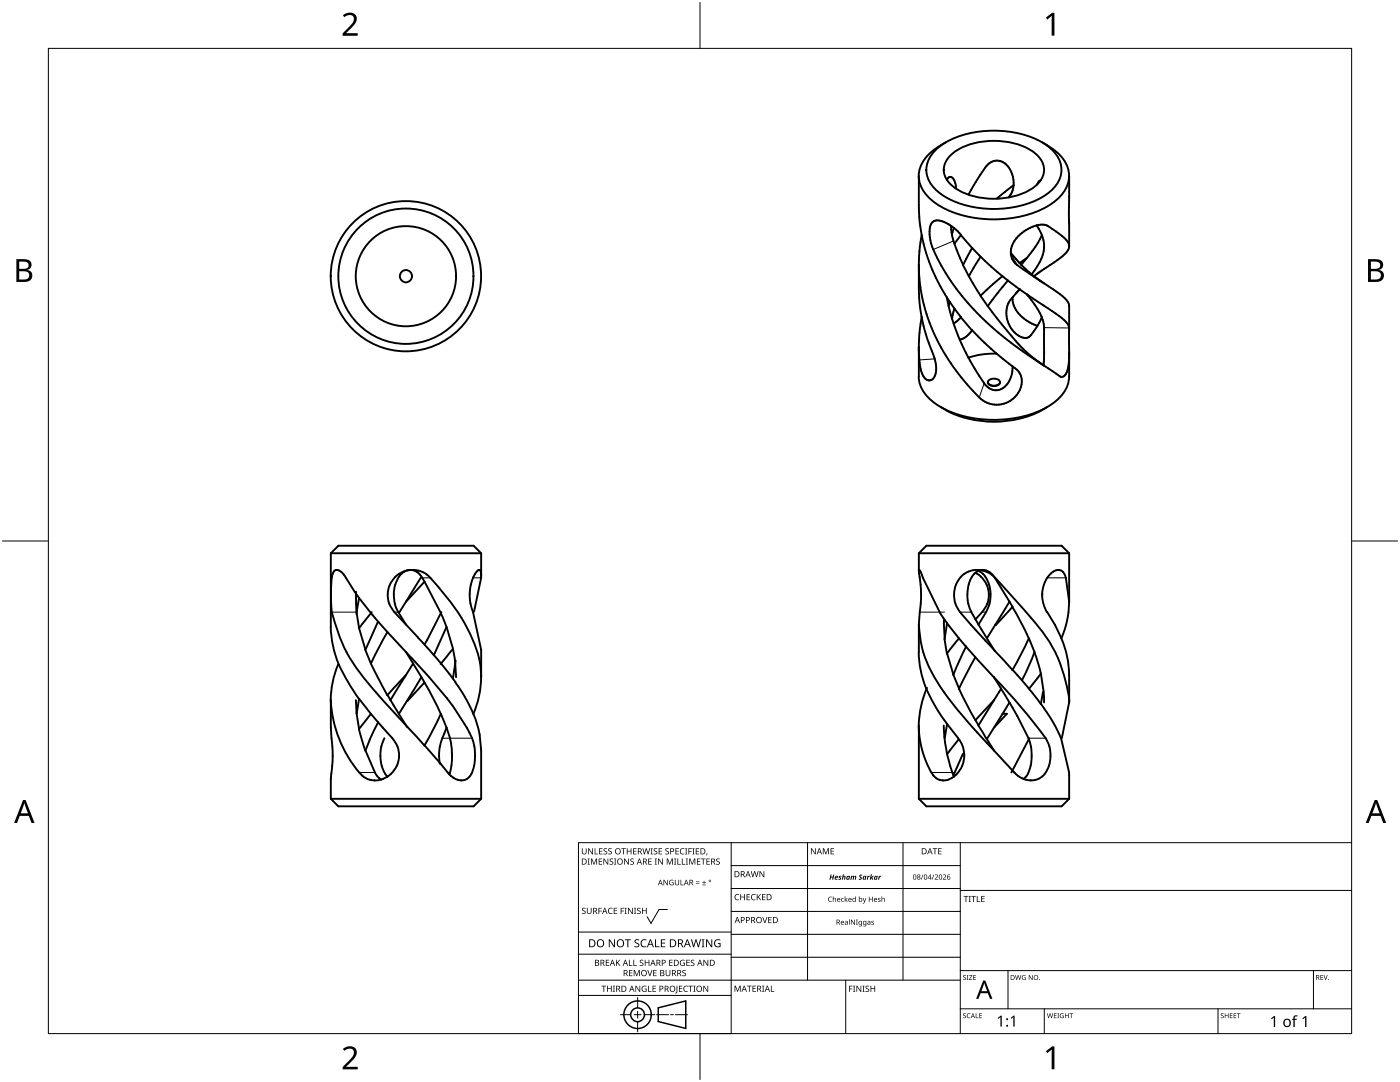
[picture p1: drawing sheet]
<svg xmlns="http://www.w3.org/2000/svg" width="279mm" height="216mm" viewBox="0 0 279 216" stroke-linecap="round" stroke-linejoin="round" font-family="sans-serif">
<g fill="none" stroke="#000" stroke-width=".38">
<path d="M183.4 35.1v7.4l.5 4.4M186.5 30.2a15.6 15.6 0 0 1 10.1-4.1 18.2 18.2 0 0 1 13.2 3.6 5.3 5.3 0 0 1-.4 8.6 19.6 19.6 0 0 1-15.9 2.9 13 13 0 0 1-7.7-4.5 4.9 4.9 0 0 1 .7-6.5zM188.8 28.4a10.8 10.8 0 0 0-4.9 4.4 5.6 5.6 0 0 0 1.8 6.9 20.2 20.2 0 0 0 14.4 4 18.5 18.5 0 0 0 10.9-4 5.8 5.8 0 0 0-.3-9.6l-1.7-1.1M189 35.8a.74 .74 0 0 1 .8-.5 .74 .74 0 0 1 .6 .7l.4 1.6M189.7 31a13.8 13.8 0 0 1 11.3-2.7 9.1 9.1 0 0 1 7 4.1 3.9 3.9 0 0 1-1.7 5 15 15 0 0 1-15.9 0 3.9 3.9 0 0 1-.7-6.4zM201.7 38.8l-.4 .6M201.7 38.8h.1M202.3 37l-.2 1-.4 .8M202.3 37a4.6 4.6 0 0 0-2.9-4.9 2.91 2.91 0 0 0-3 1.7l-3.1 5M202.3 37h.1M202.3 37l-3.4 2.6M207.6 36l-.3 .2-.4 .7"/>
<path d="M207.9 28.4l1.1 .6M213.4 35.1v14M183.4 52.9l.1 3 .5 3.2 .7 2.9 1.1 3.1 1.3 3 1.6 2.8 2.1 3 2.2 2.8a13.9 13.9 0 0 0 3.6 3.5 4.9 4.9 0 0 0 5.1-.3 4.9 4.9 0 0 0 2.1-4.7l-.6-1.2-1.1-.9M183.4 52.9v6.3l.5 4.1M183.9 46.9l-.4 2.8-.1 3.2M183.9 46.9h.1M183.9 46.9l.8 3.2 1.2 3.4 1.8 3.6 1.8 3.1M188.9 59.4l1.1 4.2M189.8 45.1l.2 1.7M189.8 45.1l-.2-.1a3.5 3.5 0 0 0-3.3-.8 3.8 3.8 0 0 0-.7 3.5 28.9 28.9 0 0 0 4.8 9.3l3.3 4.1 4 3.9 4.3 3.6 5.4 3.7M189.8 45.1l.6 .4M190 46.8l.8 2.7 1.4 3.4 1.8-3.4"/>
<path d="M190.4 45.5l-.4 1.3M190.4 45.5h.1M190.4 45.5l1.4 1.4M191.8 46.9l4.3 4.7 5 4.4M191.8 46.9l-1.3 1.7M192.2 52.9l1.1 2.2M193.4 55.1l3.7 6M195.7 51.2l-2.3 3.9M200.1 55.1l-4.4 3.9M201.1 56l-4 5.1M201.1 56l2.4 1.7M201.7 59.8l-.4 .6"/>
<path d="M201.7 50.7a3.8 3.8 0 0 0 2.2 2.8l4.4 3M201.7 50.5l1.8 2M202.1 59.3a6 6 0 0 0 3.6 5.1l1.3 .6M203.5 57.7l-1.8 2.1M203.5 57.7h.1M203.5 52.5l.3 .3M203.5 57.7l-.7 .8M203.5 57.7l1.4 1M203.8 52.8l2.1 1.9M204.9 51.5l-1.4 1M204.9 58.7l5.5 3.7a6 6 0 0 1 3 3v.2M204.9 51.5l-1.1 1.3"/>
<path d="M204.9 58.7l.4 .5a17.2 17.2 0 0 1 2.6 4.1M205.9 54.7l2.4 1.8M206.4 55.1h.1M206.9 45l-1.3 .4-1.2 .8a5.2 5.2 0 0 0-2.7 4.5M206.9 45a3.1 3.1 0 0 1 3.3 .8 6.9 6.9 0 0 1 3.1 3.1l.1 .2M206.9 45l1 1.9M207.9 46.9a19.7 19.7 0 0 1-3 4.6M207.9 46.9a6.4 6.4 0 0 1-1.1 6.5l-.9 1.3M208.3 56.5l2.1 1.4a6.3 6.3 0 0 1 3 3v.2M213.4 49.1a4.8 4.8 0 0 1-2.6 2.9l-4.4 3.1M183.3 69.3l.2 2.5M183.3 75.1a6.9 6.9 0 0 0 3.4 5.4 22.2 22.2 0 0 0 16.7 2.8 13.9 13.9 0 0 0 9.1-5.3l.8-1.9 .1-1"/>
<path d="M183.4 69.3v5.8M183.9 63.3l-.4 3.1-.1 2.9M183.9 63.3l1 3.8 1.6 4.3a4.6 4.6 0 0 1-.4 4.2 1.21 1.21 0 0 1-1.9-.7l-.5-1.2-.2-1.9M189.5 60.3l-.2 .8M189.5 60.2v.1M189.5 60.2l.1 .1M189.6 60.3l.9 1.3M190 63.6l.3 1M190.3 64.6l1.2 3.2M190.5 61.6l1.3 1.7M190.5 61.6l-.5 2M191.5 67.8l2.6 5.1a15.2 15.2 0 0 0 3.4 4.6 2.9 2.9 0 0 0 4.1-1.9l.4-1.2 .1-1.3"/>
<path d="M191.8 63.3l2.2 2.6M191.8 63.3l-1.5 1.3M191.8 63.3h.1M194 65.9a4.1 4.1 0 0 1-2.5 1.9M194 65.9l3.7 3.6 4.4 3.6M197.1 61.1l2.6 3.3 3.6 4.3 1.9 1.9 2.2 1.7M197.2 76.2v.1M197.2 76a1.68 1.68 0 0 1 2.3 0l.1 .3a1.41 1.41 0 0 1-2.5 0zM198.9 70.6h-.2a16.3 16.3 0 0 0-5.4 .8M199.6 76.2a1.35 1.35 0 0 1-1.2 .9 1.35 1.35 0 0 1-1.3-.8M201.3 60.3a5.2 5.2 0 0 0 3.2 7.1 1.72 1.72 0 0 0 1.7-1.1l.8-1.3M207.4 72.3l.9 .6"/>
<path d="M207.9 63.3l.3 1.1 .2 1.2M207.9 63.3l-.9 1.7M208.4 65.6v5.6l-.2 1.7M208.4 65.6h.1M213.4 61.1h.1M213.4 65.6v4.8M213.4 70.4l-.1 1.4a4 4 0 0 1-1.1 3.4l-.7-.1-3.2-2.2M213.4 65.6h.1M213.4 61.1v4.5M213.4 70.4v4.7M187.8 81.2l1 .6M188.8 81.9a21.1 21.1 0 0 0 19.1 0"/>
<path d="M209 81.2l-1.1 .6M66 110.4v14.7a22.2 22.2 0 0 0 4.2 12.2l1.4 2.1M66 110.4h30M71.1 118.1l.1 4 .5 3.3M71.7 119.3l-3.1-4.6a1.44 1.44 0 0 0-1.8-.8l-.2 .1a13.7 13.7 0 0 0-.5 5.7 14 14 0 0 0 1.2 6 35.6 35.6 0 0 0 8.4 13.2l5.6 6.2M71.7 119.3l3.8 4.8 5.5 6M71.7 119.3l-.5 3.2M84 115.3l-3 4.7M84.7 116.1l-3.7 3.9M96 110.4l-1.5-1.5h-27l-1.5 1.5M96 110.4v4.7M183.4 110.4h30"/>
<path d="M183.4 110.4v3.5v-.1M183.4 114l.1 1.1a22.1 22.1 0 0 1 .1 7l-.2 2.5M183.4 113.7h.1M183.4 113.7l4.3 8.7 .4 .7a63.5 63.5 0 0 0 6.6 8M195.2 113.9l-.6 .4M208 118.9l.3 1.7 .7 1.6M208 118.8a5 5 0 0 1 3-5 1.54 1.54 0 0 1 1.7 1.5l.7 4.8M213.4 110.4v9.7M213.4 110.4l-1.5-1.5h-27l-1.5 1.5M66 139.7a24.5 24.5 0 0 0 5.7 14.5M66 139.7l.2 7.6a28.4 28.4 0 0 1-.2 8.1M67.5 132.6a19 19 0 0 0-1.5 7.1"/>
<path d="M71 139.7a27.9 27.9 0 0 0 1.5 8.9l.4 1.2M71.7 139.4l-.5 3M71.7 139.4l2.3 3.1M72.9 129.7l1.1 2.7 3.3 6.3 2.3-2.5M74.2 122.1l-2.5 3.3M75.4 124.1l-2.5 5.5-1.2-4.2M77.3 126.2l-3.3 6.2M77.3 138.7l4 6.4M81 130.1l4.7 5 3.5 4.2M81 130.1h.1M81 134.7l-3.1 5M81 130.1l3.7 6.1"/>
<path d="M81 120l-1.4 2.3M81.2 139.8l-1.6 2.7M81.3 139.9l3.4-3.7 1.7 3.1 1.6 3.2-3.3 6.3-3.4-3.7M82.4 132.4l-1.4 2.3-1.4 1.5M83.4 127.2l3.2 3.5M84.1 135.2l-2.8 4.7M88 122.4l1.1 2.7M88 122.4l-3.7-7.1a2.61 2.61 0 0 0-2.5-1.6 2.61 2.61 0 0 0-2.4 1.7 7 7 0 0 0 .1 6.7l1.5 2.6M88.1 122.1l-3.4 6.5M89.1 125.1l-2.5 5.6 4.3 5.4M89.1 125.1l1.5 5.2 .4 4.8M89.2 139.3h.1"/>
<path d="M89.2 139.3l1.2 1.6 2.7 4.3a10.2 10.2 0 0 1 1.3 8.4 2.54 2.54 0 0 1-2 2.1 2.54 2.54 0 0 1-2.6-1l-5.1-6M90.2 129.7l-2.3 2.8M90.9 136.2a26.4 26.4 0 0 1 4.8 10.4M90.9 131.8l-.5 3.6M94.6 122l1.4-6.7v-.6a.8 .8 0 0 0-.3-1 4.4 4.4 0 0 0-1.8 3.3l-.1 1.2a8.9 8.9 0 0 0 .6 3.9l1.6 7.6v5.4a21.2 21.2 0 0 0-3.4-10.9 48.3 48.3 0 0 0-7.7-9.7 5 5 0 0 0-6.4 1.1 5 5 0 0 0 .2 6.5l4.7 5.1M96 135.2a18.5 18.5 0 0 1-1.6 7.3M183.4 124.6a23.1 23.1 0 0 0 5 13.5 121 121 0 0 0 10 11.7M183.4 124.6l-.1 5.5a23.2 23.2 0 0 0 5 13.5l.7 .8M185 137.2a18.4 18.4 0 0 0 .9 17M188.4 123.7l.1 3.8M189 124.4l-.5 3.2 .5 2.8 2.4-3M189 130.4a45.1 45.1 0 0 0 4 10.2l1.6 3.1"/>
<path d="M192.8 129l-2.6 5.7M194.6 123.6l1.4-1.5a5 5 0 0 0-1.3-7.8 7 7 0 0 0-.9 7.8l1.5 2.6M195.3 124.7l3.2 5.2M198.4 135.2l-3.8-4.1-3.3 6.4M198.4 135.2l5.3 5.9 5 6.2M198.4 135.1l3.1 5.1M198.6 124.7h.1M198.6 124.7l-1.6 2.7M199.8 137.4l-4.5 7.3-.6-1 3.7-4M201.5 120l-3-4.7a2.66 2.66 0 0 0-3.2-1.4 5.6 5.6 0 0 1 2.3 6.2l-.8 2-1.5 2.6M201.5 120l.6 1.1M201.5 120.1l-2.9 4.6"/>
<path d="M202 121.1l1.6 2.7 1.7 3.6-3.2 6.3-2.6-2.8a128 128 0 0 1-8.3-9.4 5 5 0 0 1-.3-5.2 5 5 0 0 1 4.6-2.6 5 5 0 0 1 3.1 1.6 134.2 134.2 0 0 1 10.7 12.5 28.8 28.8 0 0 1 4.1 12.4M202.1 133.7l3.2 3.6M202.1 121.1l-3.4 3.7M205.3 137.4l2.4 3.1M205.3 127.4l1.2 2.7-1.2 2.8-1.3 2.8M206.4 130.1l1.3 4.4M207.7 134.4l-2.3 2.9M207.7 134.4l.6 3.7M208.1 138.1l-.4 2.4M208.3 138.1l.1 2.1M209 122.1a21.9 21.9 0 0 1 4.4 12.6M213.2 122.2l-.6 3-.8 2.1"/>
<path d="M213.4 134.7v5.5M213.4 120.1l-.2 2.1M66 159.4h30M66 155.4v4M66 155.4h.1M71.7 154.1a3.7 3.7 0 0 0 3.1 1.6M73.8 147.5l-.9 2.3 2.2 4.8a1.6 1.6 0 0 0 1.1 .9l1.1-.5M74 142.5l-2.2 2.8M74 142.5l4.3 4.8a5 5 0 0 1-1 7.7M75.5 144.1l-1.7 3.5M76.1 155.6l-1.3 .1M76.7 147.3a7.3 7.3 0 0 0 .6 7.7"/>
<path d="M77.3 155h.1M88 142.4l1.1 2.8M89.1 145.2l.7 2.1M89.1 145.2a14 14 0 0 0-1.5 4.9l.2 2.3M89.8 147.3l.3 1.5 .1 1.5M90.2 150.3l-.1 2.5-.4 1.7M95.7 146.5l.3 3.3v9.6M96 159.4l-1.5 1.5h-27l-1.5-1.5M183.4 144.7v14.7M183.4 159.4h30M185.9 154.1l.4 .6a2.39 2.39 0 0 0 1.9 1M188.3 144.8l.2 2.3"/>
<path d="M188.5 147.1a28.3 28.3 0 0 0 1.8 7.6M189 144.4l2.2 2.9M189 144.4l-.5 2.9M189.9 155.2l-.8 .4-.9 .1M190.3 154.7l.1 .2M190.4 154.9l-.4 .3M191.2 147.3l.9 1.5 .3 1.6M191.3 147.5l-2.3 3M192.2 150.4l-1.9 4.3M192.4 150.4a5.3 5.3 0 0 1-2 4.5M195.2 144.7l1.6 2.6M196.8 147.3l1.6 2.5"/>
<path d="M200.1 142.4h.8l-2.5 2.8M201.4 140.2l-4.3 7.1M201.5 140.2l1.5 2.7 2.3 4.4a8.9 8.9 0 0 1-.5 7.7l-.5 .4M204.3 155.4h.1M205.4 147.4l-3.6 6.7M207.8 140.5l.6 .9M208.4 141.4a27.8 27.8 0 0 1 3.4 5.9M208.7 147.3a6.2 6.2 0 0 1-1 7.8 4.1 4.1 0 0 1-5.3-1l-4-4.3M211.8 147.3l1.6 6.8v5.3M213.4 159.4l-1.5 1.5h-27l-1.5-1.5M213.4 140.2l-1.5 7.1"/>
<circle cx="81" cy="55.1" r="13.5"/>
<circle cx="81" cy="55.1" r="1.21"/>
<circle cx="81" cy="55.1" r="15"/>
<circle cx="81" cy="55.1" r="10"/>
</g>
<g fill="none" stroke="#000" stroke-width=".2">
<path d="M202 38.2l-.6 1M207.4 36.3l-.2 .1M190.3 48.1l-4 1.7M201.8 50.7l1.2 2.2M186.5 71.6l-3 .2M196.4 76.5l-1 2.8M208.4 65.4h5M84 115.3h1.9M94.4 115.3h1.6M198.5 115.3h.1M209 115.3h3.7M71.2 122.1h-5"/>
<path d="M79.5 122.1h-.8M188.5 122.1h-4.9M193.8 122.1h-2.2M196.8 122.1h-.8M71.7 154.1h3.1M94.2 147.3h-5.9M185.9 154.1h4.6M208.7 147.3h-3.4"/>
</g>
<path d="M9.7 9.7h260v196.5h-260z" fill="none" stroke="#000" stroke-width=".2"/>
<path d="M139.7 .5v9.2M.5 108h9.2M269.7 108h9.2M139.7 206.2v9.2" fill="none" stroke="#000" stroke-width=".2"/>
<g fill="#000">
<path d="M68.4 3.1a1.64 1.64 0 0 1 2.8 .4 2.52 2.52 0 0 1-1.2 2.2l-.9 .9h2.3v.5h-3v-.4l1.2-1.2a1.95 1.95 0 0 0 .9-2.2 1.23 1.23 0 0 0-1.8 .1zM208.7 3.5l1.3-.9h.4v4.5h-.5v-4l-.9 .8zM68.4 209.3a1.64 1.64 0 0 1 2.8 .4 2.52 2.52 0 0 1-1.2 2.2l-.9 1h2.3v.5h-3v-.5l1.2-1.2a1.95 1.95 0 0 0 .9-2.1 1.23 1.23 0 0 0-1.8 .1zM208.7 209.8l1.3-1h.4v4.6h-.5v-4l-.9 .7z"/>
<path d="M3.3 51.7h1.3a1.28 1.28 0 0 1 1.7 1.3 1.04 1.04 0 0 1-.9 .9 1.23 1.23 0 0 1 1 1.5 1.23 1.23 0 0 1-1.5 .9h-1.6zM3.8 54.1v1.7h1a.86 .86 0 0 0 1-.9 .86 .86 0 0 0-1.1-.8zM3.8 52.2v1.4h.9a.78 .78 0 0 0 1-.7 .78 .78 0 0 0-1.1-.7z"/>
<path d="M273 51.7h1.3a1.28 1.28 0 0 1 1.7 1.3 1.04 1.04 0 0 1-.8 .9 1.23 1.23 0 0 1 1 1.5 1.23 1.23 0 0 1-1.6 .9h-1.6zM273.6 54.1v1.7h.9a.86 .86 0 0 0 1.1-.9 .86 .86 0 0 0-1.1-.8zM273.6 52.2v1.4h.8a.78 .78 0 0 0 1-.7 .78 .78 0 0 0-1.1-.7z"/>
<path d="M4.6 159.6h.5l1.8 4.6h-.6l-.6-1.4h-1.8l-.5 1.4h-.6zM4.8 160.2l-.7 2.1h1.5z"/>
<path d="M274.3 159.6h.6l1.7 4.6h-.6l-.5-1.4h-1.8l-.6 1.4h-.5zM274.6 160.2l-.7 2.1h1.4z"/>
</g>
<g fill="none" stroke="#000" stroke-width=".2">
<path d="M145.9 168.1v38.1h-30.5v-38.1h154.3M145.9 172.7h45.7M145.9 177.3h45.7M161.2 168.1v27.5M180.2 168.1v27.5M191.6 168.1v38.1M191.6 177.7h78.1M115.4 198.6h30.5M115.4 195.6h76.2M115.4 190.4h30.5M115.4 186h30.5M127.3 199v2.1"/>
<path d="M133.2 181.5h-1.7l-1.6 2.8-.7-1.4M145.9 181.9h45.7M145.9 186.4h45.7M145.9 191h45.7M168.8 195.6v10.6M191.6 193.7h78.1M201.2 193.7v7.6M262.1 193.7v7.6M123.8 202.5h2.1M126.6 202.5h1.3M127.3 201.8v1.4M127.3 203.8v2.1"/>
<path d="M128.6 202.5h2.1M131 202.5h2.4M133.8 202.5h.6M134.8 202.5h2.4M191.6 201.3h78.1M208.4 201.3v4.9M243.1 201.3v4.9"/>
</g>
<g fill="#000">
<path d="M116.1 169.3h.2v.8a.32 .32 0 0 0 .3 .3 .32 .32 0 0 0 .3-.3v-.8h.2v.8a.47 .47 0 0 1-.5 .4 .47 .47 0 0 1-.5-.5zM117.3 171.3h.4l-.1 .1v1l.1 .1h-.4l.1-.1v-1zM117.4 169.3h.2l.6 1v-1h.1v1.2h-.1l-.7-1v1h-.1zM117.9 171.3h.3l.3 1 .4-1h.3v1.2h-.2v-1l-.4 1h-.1l-.4-1v1h-.2zM118.7 169.3h.1v1h.6v.2h-.7zM119.5 171.3h.7v.1h-.6v.4h.5v.2h-.5v.4h.6v.1h-.7zM119.6 169.3h.6v.1h-.5v.4h.5v.1h-.5v.4h.5v.2h-.6zM120.5 169.4l.4-.1h.3l-.1 .1a.25 .25 0 0 0-.4-.1 .25 .25 0 0 0 0 .4l.4 .3 .1 .2-.3 .3-.5-.1v-.1h.2a.27 .27 0 0 0 .4-.1 .27 .27 0 0 0-.3-.3l-.2-.2zM120.4 171.3h.2l.7 1-.1-1h.2v1.2h-.2l-.6-1v1h-.2zM121.4 169.4l.5-.1h.2v.1a.25 .25 0 0 0-.4-.1 .25 .25 0 0 0 0 .4l.4 .3v.2l-.2 .3-.5-.1v-.1h.1a.27 .27 0 0 0 .5-.1 .27 .27 0 0 0-.4-.3l-.2-.2zM121.7 171.4l.4-.1 .3 .1-.1 .1a.25 .25 0 0 0-.4-.1 .25 .25 0 0 0 0 .4 .42 .42 0 0 1 .5 .5 .42 .42 0 0 1-.7 .2l-.1-.2 .2 .1a.27 .27 0 0 0 .5-.2 .27 .27 0 0 0-.4-.3l-.2-.2zM122.6 171.3h.4l-.1 .1v1l.1 .1h-.4l.1-.1v-1z"/>
<path d="M124 169.3h.9v.1h-.4v1.1h-.1v-1.1h-.4zM124.6 171.3h.1l.7 1v-1h.1v1.2h-.2l-.6-1v1h-.1zM125.1 169.3h.1v.5h.7v-.5h.1v1.2h-.1v-.6h-.7v.6h-.1zM125.8 171.4l.5-.1 .2 .1v.1a.25 .25 0 0 0-.4-.1 .25 .25 0 0 0 0 .4 .42 .42 0 0 1 .4 .5 .42 .42 0 0 1-.7 .2v-.2l.1 .1a.27 .27 0 0 0 .5-.2 .27 .27 0 0 0-.4-.3l-.2-.2zM126.4 169.3h.6v.1h-.5v.4h.5v.1h-.5v.4h.5v.2h-.6zM128.2 169.3h.2l.2 1 .3-1h.2l.2 1 .3-1h.1l-.3 1.2h-.1l-.3-1.1-.3 1.1h-.2zM129.4 171.3h.7v.1h-.6v.4h.5v.2h-.5v.4h.6v.1h-.7zM129.8 169.3h.5l-.2 .1v1l.2 .1h-.5l.2-.1v-1zM130.7 171.3h.4l-.1 .1v1l.1 .1h-.4l.1-.1v-1zM130.5 169.4l.4-.1h.3l-.1 .1a.25 .25 0 0 0-.4-.1 .25 .25 0 0 0 0 .4l.4 .3 .1 .2-.2 .3-.6-.1v-.1h.2a.27 .27 0 0 0 .4-.1 .27 .27 0 0 0-.3-.3l-.2-.2zM131.4 169.3h.7v.1h-.5v.4h.5v.1h-.5v.4h.5v.2h-.7zM131.3 171.3h.2l.7 1v-1h.1v1.2h-.2l-.6-1v1h-.2z"/>
<path d="M132.4 175.6h.2l.6 .9v-.9h.1v1h-.2l-.6-.9v.9h-.1zM132.8 169.4l.4-.1h.3l-.1 .1a.25 .25 0 0 0-.3-.1 .25 .25 0 0 0 0 .4l.4 .3v.2l-.2 .3-.5-.1v-.1h.1a.27 .27 0 0 0 .5-.1 .27 .27 0 0 0-.4-.3l-.2-.2zM133.1 171.3h.2l.4 1 .4-1h.2v1.2h-.2v-1l-.4 1h-.1l-.4-1v1h-.1zM133.7 175.7l.5-.2 .2 .1v.1a.45 .45 0 0 0-.7 .4 .45 .45 0 0 0 .6 .4v-.3h-.2v-.1h.3v.5a.6 .6 0 0 1-.8-.1 .6 .6 0 0 1 .1-.8zM134.5 171.3h.5l-.2 .1v1l.2 .1h-.5l.2-.1v-1zM135.2 171.3h.1v1.1h.6v.1h-.7zM134.8 169.3h.7v.1h-.6v.4h.5v.1h-.5v.4h.6v.2h-.7zM134.7 175.6h.1v.7a.28 .28 0 0 0 .3 .2 .28 .28 0 0 0 .3-.2v-.7h.1v.7a.42 .42 0 0 1-.4 .4 .42 .42 0 0 1-.4-.4zM135.8 175.6h.2v.9h.4v.1h-.6zM136.1 171.3h.1v1.1h.6v.1h-.7zM135.8 169.4l.4-.1h.4l-.1 .1h-.2a.49 .49 0 0 0-.4 .6 .49 .49 0 0 0 .7 .3 .52 .52 0 0 1-.7 .1 .52 .52 0 0 1-.2-.6zM136.7 169.3h.5l-.2 .1v1l.2 .1h-.5l.2-.1v-1z"/>
<path d="M136.9 171.3h.4l-.1 .1v1l.1 .1h-.4l.1-.1v-1zM137.4 169.3h.7v.1h-.6v.4h.5v.2h-.5v.5h-.1zM137.5 171.3h.3l.3 1 .4-1h.3v1.2h-.2v-1l-.4 1h-.1l-.4-1v1h-.2zM138.2 169.3h.4l-.1 .1v1l.1 .1h-.4l.1-.1v-1zM138.9 176.2h.7v.1h-.7zM138.9 175.9h.7v.1h-.7zM138.9 169.3h.6v.1h-.5v.4h.5v.1h-.5v.4h.5v.2h-.6zM139.1 171.3h.7v.1h-.6v.4h.5v.2h-.5v.4h.6v.1h-.7zM140.1 176.5h.8v.1h-.8zM139.9 171.3h.9v.1h-.4v1.1h-.1v-1.1h-.4zM140.5 175.7h.1v.3h.3v.2h-.3v.3h-.1v-.3h-.4v-.2h.4zM141 170.3h.2l-.3 .4z"/>
<path d="M141 171.3h.7v.1h-.6v.4h.5v.2h-.5v.4h.6v.1h-.7zM143 171.4l.4-.1 .2 .1v.1a.25 .25 0 0 0-.4-.1 .25 .25 0 0 0 0 .4 .42 .42 0 0 1 .5 .5 .42 .42 0 0 1-.7 .2l-.1-.2 .2 .1a.27 .27 0 0 0 .4-.2 .27 .27 0 0 0-.3-.3l-.3-.2zM146.8 178.6l.4-.2 .3 .1v.1a.49 .49 0 0 0-.7 .4 .49 .49 0 0 0 .7 .5 .52 .52 0 0 1-.7 0 .52 .52 0 0 1-.2-.6zM147.7 178.4h.2v.5h.6v-.5h.2v1.2h-.2v-.5h-.6v.5h-.2zM149 178.4h.7v.1h-.5v.4h.4v.2h-.4v.4h.5v.1h-.7zM150 178.6l.5-.2 .3 .1-.1 .1a.49 .49 0 0 0-.7 .4 .49 .49 0 0 0 .8 .5 .52 .52 0 0 1-.7 0 .52 .52 0 0 1-.2-.6zM149.8 173.8h.2l.3 1.1 .2-1.1h.2l.3 1.1 .2-1.1h.2l-.3 1.2h-.2l-.3-1-.3 1h-.1zM151 178.4h.2v.6l.5-.6h.2l-.5 .5 .5 .7h-.2l-.4-.6-.1 .6h-.2zM151.6 173.8h.1l.7 1v-1h.1v1.2h-.1l-.7-1v1h-.1zM152.1 178.4h.7v.1h-.6v.4h.5v.2h-.5v.4h.6v.1h-.7zM161.8 169.3h.2l.7 1v-1h.1v1.2h-.2l-.6-1v1h-.2zM164.2 169.3h.2l.4 .9 .4-.9h.2v1.2h-.1v-1.1l-.4 1.1h-.1l-.4-1.1v1.1h-.2z"/>
<path d="M165.4 179.1l.3-.2 .3 .1h-.2a.42 .42 0 0 0-.4 .6 .42 .42 0 0 0 .6 .2 .48 .48 0 0 1-.7-.1 .48 .48 0 0 1 .1-.6zM165.7 174.5h.3l-.1 .4h.3l.1-.4h.2l-.2 1h-.2l.1-.4h-.4l-.1 .4h-.2zM165.8 169.3h.6v.1h-.5v.4h.5v.1h-.5v.4h.5v.2h-.6zM166.2 178.9h.1v.4a.29 .29 0 0 1 .3-.1 .29 .29 0 0 1 .3 .3v.4h-.2v-.4a.21 .21 0 0 0-.2-.2 .21 .21 0 0 0-.2 .3v.3h-.1zM167.5 174.8h.4l-.3 .2a.31 .31 0 0 1 .2 .5 .31 .31 0 0 1-.5 0v-.2h.4l-.3-.2zM167.9 179.3l.4-.1 .1 .1a.28 .28 0 0 0-.4 .3 .28 .28 0 0 0 .4 .2 .36 .36 0 0 1-.5 0 .36 .36 0 0 1 0-.5zM168.2 174.5h.2l-.1 .4a.24 .24 0 0 1 .4-.1 .24 .24 0 0 1 0 .3l-.1 .4h-.2l.1-.6-.3 .6h-.2zM168.6 178.9h.1v.7l.5-.4-.3 .3 .3 .4-.4-.3-.1 .3h-.1zM169.9 174.8h.1v.1l.3-.2a.23 .23 0 0 0 .2 .2 .23 .23 0 0 0 .2-.2l.2 .2-.1 .6h-.2v-.6l-.2 .6h-.3l.1-.6-.3 .6h-.2zM171.6 174.6l.4-.1 .1 .1-.1 .1a.2 .2 0 0 0-.3 .1 .2 .2 0 0 0 .2 .3 .36 .36 0 0 1 0 .4 .36 .36 0 0 1-.5 0v-.2a.21 .21 0 0 0 .4 0 .21 .21 0 0 0-.3-.3zM172.2 179.2h.1l.2 .6 .3-.6h.1l-.4 .9-.2 .2-.1-.1 .3-.2zM173.1 174.8h.2v.1l.3-.1v.2l-.3 .1-.1 .4h-.2z"/>
<path d="M173.4 178.9h.1v.5h.6v-.5h.1v1h-.1v-.4h-.6v.4h-.1zM173.8 174.5h.2l-.1 .6 .3-.3h.2l-.3 .3 .2 .4h-.3l-.1-.3-.1 .3h-.2zM175.2 179.3l.5-.1-.4 .2 .4 .2v.3h-.5v-.1h.1a.18 .18 0 0 0 .3 0 .18 .18 0 0 0 0-.2 .18 .18 0 0 0-.3 0zM175.4 174.8h.2v.1l.3-.1-.1 .2-.2 .1-.2 .4h-.2zM175.9 178.9h.2l-.1 .4a.29 .29 0 0 1 .4-.1 .29 .29 0 0 1 .2 .3v.4h-.1v-.4a.21 .21 0 0 0-.3-.2 .21 .21 0 0 0-.1 .3v.3h-.2zM184.2 174.5h.1l-.4 1h-.1zM186.3 174.5h.2l-.4 1h-.2zM186.1 169.3h.9v.1h-.3v1.1h-.2v-1.1h-.4zM186.5 174.6a.37 .37 0 0 1 .6 0 .37 .37 0 0 1-.2 .6l-.2 .2h.5v.1h-.7l.3-.4a.27 .27 0 0 0 .3-.3 .27 .27 0 0 0-.4-.2zM187.2 169.3h.7v.1h-.5v.4h.5v.1h-.5v.4h.5v.2h-.7zM188.2 174.6a.37 .37 0 0 1 .6 0 .37 .37 0 0 1-.3 .6l-.2 .2h.5v.1h-.6l.2-.4a.27 .27 0 0 0 .3-.3 .27 .27 0 0 0-.4-.2zM192.3 178.8h.9v.1h-.3v1.1h-.2v-1.1h-.4z"/>
<path d="M193.3 178.8h.5l-.2 .1v1l.2 .1h-.5l.2-.1v-1zM193.8 178.8h1v.1h-.4v1.1h-.2v-1.1h-.4zM194.9 178.8h.2v1.1h.5v.1h-.7zM195.8 178.8h.7v.1h-.5v.4h.5v.1h-.5v.5h.5v.1h-.7zM116.2 181.3l.4-.2 .3 .1-.1 .1a.25 .25 0 0 0-.4-.1 .25 .25 0 0 0 0 .4l.4 .2 .1 .3-.3 .3-.5-.1v-.1h.2a.27 .27 0 0 0 .4-.1 .27 .27 0 0 0-.3-.3l-.2-.2zM117.1 181.1h.2v.8a.32 .32 0 0 0 .3 .3 .32 .32 0 0 0 .3-.3v-.8h.2v.8a.47 .47 0 0 1-.5 .5 .47 .47 0 0 1-.5-.5zM119.4 181.1h.7v.2h-.5v.4h.5v.1h-.5v.6h-.2zM120 196.7h1v.1h-.4v1.1h-.2v-1.1h-.4zM120.9 191.5h.7v.1h-.5v.4h.4v.2h-.4v.4h.5v.1h-.7zM121.5 181.3l.4-.2 .4 .1-.1 .1a.49 .49 0 0 0-.7 .5 .49 .49 0 0 0 .7 .4 .52 .52 0 0 1-.6 .1 .52 .52 0 0 1-.3-.6zM121.1 196.7h.2v.5h.6v-.5h.2v1.2h-.2v-.6h-.6v.6h-.2zM121.5 187.4h.2l.9 1.3v-1.3h.1v1.6h-.2l-.8-1.3v1.3h-.2z"/>
<path d="M122.3 196.7h.4l-.1 .1v1l.1 .1h-.4l.2-.1v-1zM122.5 181.1h.7v.2h-.6v.4h.5v.1h-.5v.4h.6v.2h-.7zM122.9 191.5h.2v.6l.5-.6h.2l-.5 .5 .5 .7h-.2l-.4-.6-.1 .6h-.2zM123.9 181.1h.6v.2h-.5v.4h.5v.1h-.5v.6h-.1zM124.7 181.1h.4l-.2 .2v.9l.2 .2h-.4l.1-.2v-.9zM124.7 187.4h1.2v.2h-.5v1.4h-.2v-1.4h-.5zM125.5 191.5h.2v1.1h.5v.1h-.7zM125.5 193.6h.7v.1h-.5v.4h.5v.1h-.5v.4h.5v.2h-.7zM125.3 181.1h.2l.7 1.1-.1-1.1h.2v1.3h-.2l-.6-1v1h-.2zM126.4 191.5h.2v1.1h.5v.1h-.7zM126.5 181.1h.5l-.2 .2v.9l.2 .2h-.5l.2-.2v-.9zM126.5 193.6h.2l.4 1 .4-1h.2v1.2h-.2v-1.1l-.4 1.1h-.1l-.4-1.1v1.1h-.1z"/>
<path d="M126.7 187.6l.3-.2 .6 .1-.2 .1a.33 .33 0 0 0-.6 .2 .33 .33 0 0 0 .4 .4 .47 .47 0 0 1 .4 .6 .47 .47 0 0 1-.7 .2h-.3v-.2h.2a.35 .35 0 0 0 .6-.2 .35 .35 0 0 0-.5-.4l-.3-.2zM126.8 196.7h.2l.6 1v-1h.2v1.2h-.2l-.7-1 .1 1h-.2zM127.2 181.3l.4-.2 .3 .1-.1 .1a.25 .25 0 0 0-.4-.1 .25 .25 0 0 0 0 .4l.4 .2 .1 .3-.3 .3-.5-.1v-.1h.2a.27 .27 0 0 0 .4-.1 .27 .27 0 0 0-.3-.3l-.2-.2zM127.7 191.6l.5-.1 .2 .1v.1a.25 .25 0 0 0-.4-.1 .25 .25 0 0 0 0 .4l.4 .2v.3l-.2 .2h-.5v-.2l.1 .1a.27 .27 0 0 0 .5-.2 .27 .27 0 0 0-.4-.3l-.2-.2zM128 187.6l.6-.2 .4 .1v.2a.64 .64 0 0 0-1 .5 .64 .64 0 0 0 1 .6v.2a.83 .83 0 0 1-1.1-.3 .83 .83 0 0 1 .1-1.1zM128.2 196.8l.6-.1 .2 .1v.1a.5 .5 0 0 0-.8 .4 .5 .5 0 0 0 .7 .5v-.4h-.3v-.1h.4v.6a.66 .66 0 0 1-.8-.2 .66 .66 0 0 1 0-.9zM128.1 181.1h.2v.6h.6v-.6h.2v1.3h-.2v-.6h-.6v.6h-.2zM129.2 193.6h.1l.4 1 .3-1h.2l-.4 1.2h-.2zM129.3 196.7h.2v1.1h.5v.1h-.7zM128.7 191.5h.1v.5h.6v-.5h.2v1.2h-.2v-.5h-.6v.5h-.1zM130.7 187.4h.2v1.4h.7v.2h-.9zM130.2 196.7h.7v.1h-.5v.4h.5v.1h-.5v.5h.5v.1h-.7z"/>
<path d="M130.4 193.6h.6v.1h-.5v.4h.5v.1h-.5v.4h.5v.2h-.6zM131.9 187.4h.9v.2h-.7v.5h.6v.2h-.6v.5h.7v.2h-.9zM132.8 193.6h.2v.7a.32 .32 0 0 0 .3 .4 .32 .32 0 0 0 .3-.4v-.7h.2v.7a.47 .47 0 0 1-.5 .5 .47 .47 0 0 1-.5-.5zM133.5 191.5h.7v.1h-.5v.4h.5v.2h-.5v.4h.5v.1h-.7zM135 196.7h.2v1.3l-.1 .2h-.3l-.1-.1 .3-.2zM135.5 196.7h.7v.1h-.5v.4h.4v.1h-.4v.5h.5v.1h-.7zM135.8 191.7l.5-.2 .4 .1-.1 .1a.5 .5 0 0 0-.8 .4 .5 .5 0 0 0 .7 .5v-.4h-.2v-.1h.4v.6a.66 .66 0 0 1-.9-.1 .66 .66 0 0 1 0-.9zM136.2 193.7l.4-.2 .3 .1-.1 .1a.25 .25 0 0 0-.4-.1 .25 .25 0 0 0 0 .4 .42 .42 0 0 1 .5 .6 .42 .42 0 0 1-.7 .2l-.1-.2h.2a.27 .27 0 0 0 .5-.1 .27 .27 0 0 0-.4-.3l-.2-.2zM136.5 196.8l.5-.1 .3 .1-.1 .1a.49 .49 0 0 0-.7 .4 .49 .49 0 0 0 .8 .4 .52 .52 0 0 1-.7 .1 .52 .52 0 0 1-.2-.6zM137 191.5h.7v.1h-.6v.4h.5v.2h-.5v.4h.6v.1h-.7zM137.4 196.7h.9v.1h-.4v1.1h-.1v-1.1h-.4zM137.9 191.6l.4-.1 .3 .1-.1 .1a.25 .25 0 0 0-.4-.1 .25 .25 0 0 0 0 .4l.4 .2 .1 .3-.2 .2h-.6v-.2l.2 .1a.27 .27 0 0 0 .5-.2 .27 .27 0 0 0-.4-.3l-.2-.2z"/>
<path d="M138.4 196.7h.4l-.1 .1v1l.1 .1h-.4l.1-.1v-1zM137.9 187.4h.2l.3 1.4 .4-1.4h.2l.4 1.4 .3-1.4h.2l-.4 1.6h-.2l-.4-1.3-.4 1.3h-.2zM140 187.4h.6l-.2 .2v1.3l.2 .1h-.6l.2-.1v-1.3zM140.4 196.7h.1l.7 1v-1h.1v1.2h-.1l-.7-1v1h-.1zM140.4 191.5h.2l.6 1v-1h.1v1.2h-.1l-.7-1v1h-.1zM140.9 187.4h.2l.9 1.3v-1.3h.2v1.6h-.3l-.8-1.3v1.3h-.2zM142.7 187.6l.7-.2 .4 .1-.1 .2a.65 .65 0 0 0-1 .5 .65 .65 0 0 0 .9 .6v-.4h-.3v-.2h.5v.7a.86 .86 0 0 1-1.1-.1 .86 .86 0 0 1 0-1.2zM146.6 196.7h.2l.4 1 .4-1h.2v1.2h-.1v-1.1l-.4 1.1h-.2l-.4-1.1v1.1h-.1zM149.1 196.7h.9v.1h-.4v1.1h-.1v-1.1h-.4zM150.2 196.7h.7v.1h-.6v.4h.5v.1h-.5v.5h.6v.1h-.7zM152.1 183h.2l.3 1 .4-1h.2l-.5 1.2h-.1zM152.1 196.7h.4l-.1 .1v1l.1 .1h-.4l.1-.1v-1z"/>
<path d="M153.8 196.7h.2v1.1h.5v.1h-.7zM153.3 183h.7v.1h-.5v.4h.5v.1h-.5v.5h.5v.1h-.7zM169.4 183.4h.2v1.1h-.2zM169.5 196.7h.6v.1h-.5v.5h.5v.1h-.5v.5h-.1zM169.8 183.5h.2l.5 .8v-.8h.1v1h-.1l-.6-.8v.8h-.1zM170.2 196.7h.5l-.2 .1v1l.2 .1h-.5l.2-.1v-1zM170.8 183.5h.4l-.1 .1v.8l.1 .1h-.4l.1-.1v-.8zM170.9 196.7h.2l.6 1v-1h.2v1.2h-.2l-.6-1v1h-.2zM172.1 196.7h.5l-.2 .1v1l.2 .1h-.5l.2-.1v-1zM172.8 196.8l.4-.1h.2v.2a.25 .25 0 0 0-.4-.1 .25 .25 0 0 0 0 .4l.4 .2 .1 .3-.3 .2h-.5v-.2l.2 .1a.27 .27 0 0 0 .4-.2 .27 .27 0 0 0-.3-.3l-.3-.2zM173.9 183.8h.5l-.4 .1 .4 .3v.2l-.5 .1v-.1h.1a.18 .18 0 0 0 .3 0 .18 .18 0 0 0 0-.2 .18 .18 0 0 0-.3-.1zM173.7 196.7h.2v.5h.6v-.5h.2v1.2h-.2v-.6h-.6v.6h-.2z"/>
<path d="M192.2 194.7l.4-.1h.2l-.1 .1a.24 .24 0 0 0-.3 0 .24 .24 0 0 0-.1 .3 .24 .24 0 0 0 .4 .1l.1 .1-.1 .3h-.4l-.1-.1a.24 .24 0 0 0 .3 .1 .24 .24 0 0 0 .1-.3l-.4-.3zM192.9 194.6h.4l-.1 .1v.7l.1 .1h-.4l.1-.1v-.7zM193.4 194.6h.6l-.5 .8h.6v.1h-.7l.5-.8h-.5zM194.2 194.6h.6v.1h-.4v.3h.4v.1h-.4v.3h.4v.1h-.6zM202.6 194.6h.1l.2 .8 .2-.8h.2l.2 .8 .2-.8h.1l-.2 .9h-.2l-.2-.8-.2 .8h-.2zM204.1 194.7l.3-.1h.3l-.1 .1a.4 .4 0 0 0-.6 .4 .4 .4 0 0 0 .6 .3v-.3l-.2-.1h.3v.5a.53 .53 0 0 1-.7-.1 .53 .53 0 0 1 .1-.7zM205.3 194.6h.2l.5 .8v-.8h.1v.9h-.2l-.5-.8v.8h-.1zM263.5 194.6h.6v.1h-.5v.3h.4v.1h-.4v.3h.5v.1h-.6zM264.1 194.6h.2l.2 .8 .3-.8h.2l-.4 .9h-.1zM192.2 202.3l.4-.1h.2l-.1 .1a.24 .24 0 0 0-.3 0 .24 .24 0 0 0-.1 .3 .24 .24 0 0 0 .4 .1l.1 .2-.1 .2-.4 .1-.1-.2a.24 .24 0 0 0 .3 .1 .24 .24 0 0 0 .1-.3l-.4-.2zM193.1 202.3l.6-.1-.3 .1a.4 .4 0 0 0-.3 .5 .4 .4 0 0 0 .5 .2 .46 .46 0 0 1-.6 0 .46 .46 0 0 1 .1-.7zM194.7 202.2h.1v.8h.5v.2h-.6z"/>
<path d="M195.4 202.2h.6v.1h-.4v.3h.4v.1h-.4v.4h.4v.1h-.6zM199.1 203.1l.6-.4h.2v2.1h-.2v-1.9l-.5 .4zM201.7 203.1l.6-.4h.2v2.1h-.3v-1.9l-.4 .4zM209 202.2h.1l.2 .8 .2-.8h.1l.3 .8 .2-.8h.1l-.3 1h-.1l-.2-.9-.3 .9h-.1zM210.3 202.2h.6v.1h-.4v.3h.3v.1h-.3v.4h.4v.1h-.6zM211 202.2h.4l-.2 .1v.8l.2 .1h-.4l.1-.1v-.8zM211.6 202.3l.7-.1-.1 .1a.4 .4 0 0 0-.6 .4 .4 .4 0 0 0 .6 .3v-.2l-.2-.2h.3v.5a.53 .53 0 0 1-.7-.1 .53 .53 0 0 1 0-.7zM212.5 202.2h.2v.4h.5v-.4h.1v1h-.1v-.5h-.5v.5h-.2zM213.4 202.2h.8v.1h-.3v.9h-.2v-.9h-.3zM243.7 202.3l.3-.1h.2v.1a.24 .24 0 0 0-.3 0 .24 .24 0 0 0-.1 .3 .24 .24 0 0 0 .3 .1l.1 .2-.1 .2-.4 .1-.1-.2a.24 .24 0 0 0 .4 .1 .24 .24 0 0 0 0-.3l-.3-.2zM244.4 202.2h.2v.4h.5v-.4h.1v1h-.1v-.5h-.5v.5h-.2zM245.4 202.2h.6v.1h-.4v.3h.4v.1h-.4v.4h.4v.1h-.6z"/>
<path d="M246.2 202.2h.5v.1h-.4v.3h.4v.1h-.4v.4h.4v.1h-.5zM246.8 202.2h.8v.1h-.3v.9h-.2v-.9h-.3zM253.7 203.2l.6-.5h.2v2.2h-.3v-1.9l-.4 .4zM258.2 202.7l.3-.1h.5l-.1 .3-.4-.1-.1 .2v.3h.4v.2h-.4v1.4h-.3v-1.4h-.3l.3-.2zM259.9 203.2l.6-.5h.2v2.2h-.2v-1.9l-.5 .4z"/>
<path d="M116.1 171.3h.4a.61 .61 0 0 1 .6 .6 .61 .61 0 0 1-.6 .6h-.4zM116.3 171.4v1h.1a.48 .48 0 0 0 .5-.5 .48 .48 0 0 0-.4-.5z"/>
<path d="M122.7 169.9a.61 .61 0 0 1 1.2 0 .61 .61 0 0 1-1.2 0zM123 169.5a.47 .47 0 0 0-.1 .7 .47 .47 0 0 0 .8 0v-.1a.45 .45 0 0 0-.1-.6 .45 .45 0 0 0-.6 0z"/>
<path d="M123.1 171.9a.61 .61 0 0 1 1.2 0 .61 .61 0 0 1-1.2 0zM123.5 171.5l-.2 .4a.45 .45 0 0 0 .7 .4 .45 .45 0 0 0 0-.8l-.2-.1z"/>
<path d="M127.3 169.3h.3a.35 .35 0 0 1 .5 .2 .35 .35 0 0 1-.3 .4l.4 .6h-.2l-.3-.5h-.3v.5h-.1zM127.4 169.4v.4h.2a.23 .23 0 0 0 .3-.2 .23 .23 0 0 0-.3-.2z"/>
<path d="M127.5 171.3h.2l.4 1.2h-.1l-.2-.4h-.4l-.2 .4h-.1zM127.6 171.5l-.2 .5h.4z"/>
<path d="M128.3 171.3h.3a.35 .35 0 0 1 .5 .2 .35 .35 0 0 1-.3 .5l.4 .5h-.2l-.3-.5h-.2v.5h-.2zM128.5 171.4v.5h.1a.23 .23 0 0 0 .3-.2 .23 .23 0 0 0-.3-.3z"/>
<path d="M131.7 175.5h.1l.5 1.1h-.2l-.1-.3h-.4l-.2 .3h-.1zM131.8 175.7l-.2 .5h.4z"/>
<path d="M133.8 169.3h.6l.1 .2-.1 .4-.5 .1v.5h-.1zM133.9 169.4v.5a.29 .29 0 0 0 .5-.3 .29 .29 0 0 0-.5-.2z"/>
<path d="M136.9 175.5h.1l.4 1.1h-.1l-.1-.3h-.5l-.1 .3h-.1zM137 175.7l-.2 .5h.3z"/>
<path d="M137.6 175.6h.3a.31 .31 0 0 1 .4 .2 .31 .31 0 0 1-.2 .4l.3 .4h-.2l-.2-.4h-.3v.4h-.1zM137.7 175.7v.4h.2a.21 .21 0 0 0 .3-.2 .21 .21 0 0 0-.3-.2z"/>
<path d="M139.8 169.3h.4a.54 .54 0 0 1 .6 .6 .56 .56 0 0 1-.7 .6h-.3zM140 169.4v.9h.1a.48 .48 0 0 0 .5-.4 .48 .48 0 0 0-.4-.5z"/>
<path d="M141.4 175.8a.25 .25 0 0 1 .5 0 .25 .25 0 0 1-.5 0zM141.5 175.8a.15 .15 0 0 0 .3 0 .15 .15 0 0 0-.3 0z"/>
<path d="M141.9 171.3h.4a.35 .35 0 0 1 .4 .2 .35 .35 0 0 1-.2 .5l.3 .5h-.2l-.3-.5h-.2v.5h-.2zM142.1 171.4v.5h.2a.23 .23 0 0 0 .2-.2 .23 .23 0 0 0-.2-.3z"/>
<path d="M146.6 173.8h.4a.61 .61 0 0 1 .6 .6 .61 .61 0 0 1-.7 .6h-.3zM146.8 174v.9h.1a.43 .43 0 0 0 .5-.5 .41 .41 0 0 0-.4-.4z"/>
<path d="M147.8 173.8h.4a.35 .35 0 0 1 .4 .3 .35 .35 0 0 1-.2 .4l.3 .5h-.2l-.3-.5h-.2v.5h-.2zM148 174v.4h.2a.23 .23 0 0 0 .3-.2 .23 .23 0 0 0-.3-.2z"/>
<path d="M149.2 173.8h.1l.5 1.2h-.1l-.2-.3h-.5l-.1 .3h-.2zM149.3 174l-.2 .5h.4z"/>
<path d="M153 178.4h.4a.55 .55 0 0 1 .6 .6 .56 .56 0 0 1-.6 .6h-.4zM153.2 178.5v1h.1a.48 .48 0 0 0 .5-.5 .48 .48 0 0 0-.4-.5z"/>
<path d="M163.4 169.2h.2l.5 1.3h-.2l-.2-.4h-.4l-.2 .4h-.1zM163.5 169.4l-.2 .6h.4z"/>
<path d="M166.7 174.8a.3 .3 0 0 1 .4 0 .3 .3 0 0 1 .1 .4 .3 .3 0 0 1-.4 0v.2l.3-.1v.2l-.5-.1zM166.8 175a.12 .12 0 0 0 .2 0 .12 .12 0 0 0-.2 0z"/>
<path d="M167.1 179.3l.3-.1 .2 .1 .1 .3h-.5l.1 .2h.4v.1h-.6zM167.2 179.3v.2h.4l-.1-.2z"/>
<path d="M169 174.9l.7-.1-.2 .7h-.6zM169.2 174.9l-.1 .4h.2a.2 .2 0 0 0 .1-.2 .2 .2 0 0 0-.2-.2z"/>
<path d="M169.4 179.3l.2-.1 .3 .1 .1 .3h-.6l.1 .2h.4v.1h-.5zM169.5 179.3l-.1 .2h.4l-.1-.2z"/>
<path d="M170.2 179.3l.2-.1 .3 .1v-.4h.1v1h-.6zM170.2 179.6a.26 .26 0 0 0 .5 0 .26 .26 0 0 0-.5 0z"/>
<path d="M171.4 178.9h.1v.4a.36 .36 0 0 1 .5 0 .36 .36 0 0 1 0 .5 .36 .36 0 0 1-.5 .1h-.1zM171.5 179.5a.27 .27 0 0 0 .5 0 .27 .27 0 0 0-.5 0z"/>
<path d="M172.3 174.9l.6-.1-.1 .7h-.6zM172.5 174.9l-.1 .4h.2a.2 .2 0 0 0 .1-.2 .2 .2 0 0 0-.2-.2z"/>
<path d="M174.6 174.9l.6-.1-.2 .7-.1-.1a.31 .31 0 0 1-.5 0 .31 .31 0 0 1 .1-.4zM174.7 174.9l-.1 .4h.2a.2 .2 0 0 0 .1-.2 .2 .2 0 0 0-.2-.2z"/>
<path d="M174.5 179.3l.2-.1 .3 .1 .1 .3h-.6l.1 .2h.4v.1h-.5zM174.6 179.3l-.1 .2h.4l-.1-.2z"/>
<path d="M182.3 174.6h.4l.2 .5a.38 .38 0 0 1-.5 .4 .38 .38 0 0 1-.2-.6zM182.4 174.6l-.1 .2a.38 .38 0 0 0 .3 .6 .41 .41 0 0 0 .2-.5 .41 .41 0 0 0-.4-.3z"/>
<path d="M183.1 174.6l.3-.1a.25 .25 0 0 1 .3 .2 .25 .25 0 0 1-.2 .3 .29 .29 0 0 1 .1 .4 .29 .29 0 0 1-.5 0 .29 .29 0 0 1 .1-.4l-.1-.2zM183.1 175.3a.2 .2 0 0 0 .4 0 .2 .2 0 0 0-.4 0zM183.2 174.8a.17 .17 0 0 0 .3 0 .17 .17 0 0 0-.3 0z"/>
<path d="M184 169.3h.3a.61 .61 0 0 1 .6 .6 .61 .61 0 0 1-.6 .6h-.3zM184.1 169.4v.9h.2a.43 .43 0 0 0 .5-.4 .41 .41 0 0 0-.5-.5z"/>
<path d="M184.5 174.6l.1-.1a.51 .51 0 0 1 .4 .5 .51 .51 0 0 1-.4 .5l-.2-.4zM184.6 174.6l-.1 .2a.38 .38 0 0 0 .3 .6 .41 .41 0 0 0 .2-.5 .41 .41 0 0 0-.4-.3z"/>
<path d="M185.6 174.5h.2v.7h.1l-.1 .3h-.2v-.2h-.5zM185.6 174.6l-.3 .6h.3z"/>
<path d="M185.5 169.2h.1l.5 1.3h-.1l-.2-.4h-.5l-.1 .4h-.2zM185.6 169.4l-.2 .6h.4z"/>
<path d="M187.5 174.6l.1-.1a.51 .51 0 0 1 .4 .5 .51 .51 0 0 1-.5 .5l-.1-.4zM187.6 174.6l-.1 .2a.38 .38 0 0 0 .3 .6 .41 .41 0 0 0 .1-.5 .41 .41 0 0 0-.3-.3z"/>
<path d="M189.1 174.6l.5-.1-.4 .2-.1 .3a.33 .33 0 0 1 .5 .1 .33 .33 0 0 1-.2 .5 .33 .33 0 0 1-.4-.4zM189.1 175.2a.25 .25 0 0 0 .5 0 .25 .25 0 0 0-.5 0z"/>
<path d="M118.4 181.1h.3a.35 .35 0 0 1 .4 .3 .35 .35 0 0 1-.2 .4l.3 .6h-.1l-.3-.5h-.3v.5h-.1zM118.5 181.3v.4h.2a.23 .23 0 0 0 .3-.2 .23 .23 0 0 0-.3-.2z"/>
<path d="M118.7 191.5h.4a.31 .31 0 0 1 .4 .2 .31 .31 0 0 1-.2 .4 .33 .33 0 0 1 .3 .4 .33 .33 0 0 1-.4 .2h-.5zM118.9 192.2v.4h.2a.23 .23 0 0 0 .3-.2 .23 .23 0 0 0-.3-.2zM118.9 191.6v.4h.2a.21 .21 0 0 0 .3-.2 .21 .21 0 0 0-.3-.2z"/>
<path d="M117.6 187.4h.5a.71 .71 0 0 1 .7 .8 .73 .73 0 0 1-.8 .8h-.4zM117.8 187.6v1.2h.2a.56 .56 0 0 0 .6-.6 .54 .54 0 0 0-.6-.6z"/>
<path d="M119.8 191.5h.4a.35 .35 0 0 1 .4 .3 .35 .35 0 0 1-.2 .4l.3 .5h-.2l-.3-.5h-.2v.5h-.2zM120 191.6v.5h.2a.23 .23 0 0 0 .3-.2 .23 .23 0 0 0-.3-.3z"/>
<path d="M119.3 187.6a.74 .74 0 0 1 .9-.1 .74 .74 0 0 1 .4 .7 .77 .77 0 0 1-1.1 .8 .77 .77 0 0 1-.3-1.3zM119.5 187.7l-.2 .5a.56 .56 0 0 0 .7 .6 .56 .56 0 0 0 .3-.9 .51 .51 0 0 0-.8-.2z"/>
<path d="M120.6 181.1h.2l.4 1.3h-.1l-.2-.4h-.4l-.2 .4h-.1zM120.7 181.3l-.2 .6h.4z"/>
<path d="M122.2 191.5h.1l.5 1.2h-.2l-.1-.3h-.5l-.2 .3h-.1zM122.2 191.7l-.2 .5h.4z"/>
<path d="M123 196.7h.3a.35 .35 0 0 1 .4 .2 .35 .35 0 0 1-.2 .5l.3 .5h-.1l-.3-.5h-.3v.5h-.1zM123.1 196.8v.5h.2a.23 .23 0 0 0 .3-.3 .23 .23 0 0 0-.3-.2z"/>
<path d="M123.3 187.6a.74 .74 0 0 1 .8-.1 .74 .74 0 0 1 .5 .7 .77 .77 0 0 1-1.1 .8 .77 .77 0 0 1-.3-1.3zM123.5 187.7l-.2 .5a.56 .56 0 0 0 .7 .6 .56 .56 0 0 0 .3-.9 .51 .51 0 0 0-.8-.2z"/>
<path d="M124.5 193.6h.3a.35 .35 0 0 1 .4 .2 .35 .35 0 0 1-.2 .4l.3 .6h-.1l-.3-.5h-.3v.5h-.1zM124.6 193.7v.4h.2a.23 .23 0 0 0 .3-.2 .23 .23 0 0 0-.3-.2z"/>
<path d="M124 196.7h.4a.54 .54 0 0 1 .6 .6 .56 .56 0 0 1-.6 .6h-.4zM124.2 196.8v1h.2a.48 .48 0 0 0 .5-.5 .48 .48 0 0 0-.5-.5z"/>
<path d="M124.7 191.5h.2l.4 1.2h-.1l-.2-.3h-.4l-.2 .3h-.1zM124.8 191.7l-.2 .5h.4z"/>
<path d="M126 196.7h.2l.4 1.2h-.1l-.2-.4h-.4l-.2 .4h-.1zM126.1 196.8l-.2 .6h.4z"/>
<path d="M127.9 194.2a.61 .61 0 0 1 1.2 0 .61 .61 0 0 1-1.2 0zM128.2 193.8l-.1 .4a.45 .45 0 0 0 .7 .4 .45 .45 0 0 0 0-.8l-.2-.1z"/>
<path d="M129.7 187.4h.2l.6 1.6h-.2l-.2-.5h-.6l-.2 .5h-.2zM129.8 187.6l-.2 .7h.5z"/>
<path d="M130.2 191.5h.2l.5 1.2h-.2l-.2-.3h-.4l-.2 .3h-.1zM130.3 191.7l-.2 .5h.4z"/>
<path d="M131 191.5h.4a.35 .35 0 0 1 .4 .3 .35 .35 0 0 1-.2 .4l.3 .5h-.2l-.3-.5h-.2v.5h-.2zM131.2 191.6v.5h.2a.23 .23 0 0 0 .2-.2 .23 .23 0 0 0-.3-.3z"/>
<path d="M131.8 193.6h.3a.31 .31 0 0 1 .4 .1 .31 .31 0 0 1-.2 .4 .33 .33 0 0 1 .3 .4 .33 .33 0 0 1-.4 .3h-.4zM131.9 194.2v.4h.3a.23 .23 0 0 0 .2-.2 .23 .23 0 0 0-.3-.2zM131.9 193.7v.4h.2a.21 .21 0 0 0 .3-.2 .21 .21 0 0 0-.3-.2z"/>
<path d="M131.6 196.7h.5l.3 .3-.1 .3-.5 .1v.5h-.2zM131.8 196.8v.5a.29 .29 0 0 0 .4-.2 .29 .29 0 0 0-.4-.3z"/>
<path d="M132.6 196.7h.4a.35 .35 0 0 1 .4 .2 .35 .35 0 0 1-.2 .5l.3 .5h-.2l-.3-.5h-.2v.5h-.2zM132.8 196.8v.5h.2a.23 .23 0 0 0 .3-.3 .23 .23 0 0 0-.3-.2z"/>
<path d="M132.1 191.5h.5l.2 .3-.1 .4-.5 .1v.4h-.1zM132.2 191.6v.5a.29 .29 0 0 0 .5-.2 .29 .29 0 0 0-.5-.3z"/>
<path d="M134.1 193.6h.3a.35 .35 0 0 1 .5 .2 .35 .35 0 0 1-.3 .4l.4 .6h-.2l-.3-.5h-.2v.5h-.2zM134.3 193.7v.4h.1a.23 .23 0 0 0 .3-.2 .23 .23 0 0 0-.3-.2z"/>
<path d="M133.5 197.3a.65 .65 0 0 1 1.3 0 .65 .65 0 0 1-1.3 0zM133.9 196.9a.47 .47 0 0 0-.1 .7 .47 .47 0 0 0 .7 0l.1-.1a.45 .45 0 0 0-.1-.6 .45 .45 0 0 0-.6 0z"/>
<path d="M133.7 187.4h.5a.71 .71 0 0 1 .8 .8 .73 .73 0 0 1-.9 .8h-.4zM133.9 187.6v1.2h.2a.56 .56 0 0 0 .6-.6 .54 .54 0 0 0-.6-.6z"/>
<path d="M135.2 193.6h.3a.35 .35 0 0 1 .4 .2 .35 .35 0 0 1-.2 .4l.3 .6h-.1l-.3-.5h-.3v.5h-.1zM135.3 193.7v.4h.2a.23 .23 0 0 0 .3-.2 .23 .23 0 0 0-.3-.2z"/>
<path d="M134.5 191.5h.4a.54 .54 0 0 1 .6 .6 .56 .56 0 0 1-.7 .6h-.3zM134.6 191.6v1h.2a.48 .48 0 0 0 .5-.5 .48 .48 0 0 0-.5-.5z"/>
<path d="M135.3 187.4h.4a.45 .45 0 0 1 .6 .3 .45 .45 0 0 1-.3 .6l.4 .7h-.2l-.4-.6h-.3v.6h-.2zM135.5 187.6v.6h.2a.3 .3 0 0 0 .4-.3 .3 .3 0 0 0-.4-.3z"/>
<path d="M137.1 187.4h.2l.6 1.6h-.2l-.2-.5h-.6l-.2 .5h-.2zM137.2 187.6l-.3 .7h.5z"/>
<path d="M139.6 191.5h.1l.5 1.2h-.1l-.2-.3h-.5l-.1 .3h-.2zM139.7 191.7l-.2 .5h.4z"/>
<path d="M138.9 197.3a.61 .61 0 0 1 1.2 0 .61 .61 0 0 1-1.2 0zM139.3 196.9a.47 .47 0 0 0-.1 .7 .47 .47 0 0 0 .7 0v-.1a.45 .45 0 0 0-.1-.6 .45 .45 0 0 0-.5 0z"/>
<path d="M141.7 191.5h.3a.54 .54 0 0 1 .6 .6 .56 .56 0 0 1-.6 .6h-.3zM141.8 191.6v1h.2a.48 .48 0 0 0 .5-.5 .48 .48 0 0 0-.5-.5z"/>
<path d="M147.1 183h.1l.5 1.2h-.2l-.1-.4h-.5l-.1 .4h-.2zM147.1 183.1l-.1 .6h.3z"/>
<path d="M147.9 183h.6l.1 .3-.1 .3-.5 .1v.5h-.1zM148 183.1v.5a.29 .29 0 0 0 .5-.2 .29 .29 0 0 0-.5-.3z"/>
<path d="M148.5 196.7h.1l.5 1.2h-.2l-.1-.4h-.5l-.2 .4h-.1zM148.5 196.8l-.2 .6h.4z"/>
<path d="M148.9 183h.5l.3 .3-.2 .3-.5 .1v.5h-.1zM149 183.1v.5a.29 .29 0 0 0 .5-.2 .29 .29 0 0 0-.5-.3z"/>
<path d="M149.9 183h.3a.35 .35 0 0 1 .5 .2 .35 .35 0 0 1-.3 .5l.4 .5h-.2l-.3-.5h-.2v.5h-.2zM150.1 183.1v.5h.1a.23 .23 0 0 0 .3-.3 .23 .23 0 0 0-.3-.2z"/>
<path d="M151.1 196.7h.4a.35 .35 0 0 1 .4 .2 .35 .35 0 0 1-.2 .5l.3 .5h-.2l-.3-.5h-.2v.5h-.2zM151.3 196.8v.5h.2a.23 .23 0 0 0 .2-.3 .23 .23 0 0 0-.2-.2z"/>
<path d="M150.8 183.6a.61 .61 0 0 1 1.2 0 .61 .61 0 0 1-1.2 0zM151.2 183.2a.47 .47 0 0 0-.1 .7 .47 .47 0 0 0 .7 0v-.1a.45 .45 0 0 0 0-.6 .45 .45 0 0 0-.6 0z"/>
<path d="M153.1 196.7h.1l.5 1.2h-.2l-.1-.4h-.5l-.2 .4h-.1zM153.1 196.8l-.2 .6h.4z"/>
<path d="M154.3 183h.3a.55 .55 0 0 1 .6 .6 .56 .56 0 0 1-.6 .6h-.3zM154.4 183.1v1h.2a.48 .48 0 0 0 .5-.5 .48 .48 0 0 0-.5-.5z"/>
<path d="M167 183.5h.2a.29 .29 0 0 1 .4 .2 .29 .29 0 0 1-.2 .4l.3 .4h-.2l-.2-.4h-.2v.4h-.1zM167.1 183.6v.4h.1a.2 .2 0 0 0 .3-.2 .2 .2 0 0 0-.3-.2z"/>
<path d="M167.9 183.9l.2-.2 .3 .1v.4h-.5l.1 .2h.4v.1l-.5-.1zM168 183.9l-.1 .2h.4l-.1-.2z"/>
<path d="M168.7 183.8h.5v.7l-.1-.1a.26 .26 0 0 1-.4 .1 .26 .26 0 0 1-.1-.3 .26 .26 0 0 1 .3-.1h.2l-.1-.2zM168.7 184.2a.15 .15 0 0 0 .1 .2 .15 .15 0 0 0 .2 0 .15 .15 0 0 0 0-.2z"/>
<path d="M171.5 183.8h.5v.8l-.2 .2h-.4v-.1h.4l.1-.3a.38 .38 0 0 1-.6 0 .38 .38 0 0 1 .2-.6zM171.4 184.2a.27 .27 0 0 0 .5 0 .27 .27 0 0 0-.5 0z"/>
<path d="M172.3 183.8h.6v.7l-.1 .3h-.5v-.1h.4l.1-.3a.37 .37 0 0 1-.6 0 .37 .37 0 0 1 .1-.6zM172.3 184.2a.27 .27 0 0 0 .5 0 .27 .27 0 0 0-.5 0z"/>
<path d="M173.2 183.8h.5v.7l-.1-.1a.26 .26 0 0 1-.4 .1 .26 .26 0 0 1-.1-.3 .26 .26 0 0 1 .3-.1h.2l-.1-.2zM173.2 184.2v.2h.2l.2-.3z"/>
<path d="M196.2 195.7h.4l1.5 3.6h-.5l-.5-1.1h-1.4l-.4 1.1h-.5zM196.4 196.1l-.5 1.7h1.1z"/>
<path d="M201.7 194.6h.3a.49 .49 0 0 1 .5 .5 .49 .49 0 0 1-.5 .4h-.3zM201.8 194.7v.7h.4l.1-.2v-.3z"/>
<path d="M206.2 195.1a.5 .5 0 0 1 1 0 .5 .5 0 0 1-1 0zM206.4 195a.4 .4 0 0 0 .8 0 .4 .4 0 0 0-.8 0z"/>
<path d="M262.7 194.6h.2a.28 .28 0 0 1 .4 .1 .28 .28 0 0 1-.2 .4l.3 .4h-.2l-.2-.4h-.2v.4h-.1zM262.8 194.7v.3h.1a.19 .19 0 0 0 .3-.2 .19 .19 0 0 0-.3-.1z"/>
<path d="M194.1 202.2l.5 1-.3-.3h-.3l-.3 .3zM194.2 202.3l-.2 .4h.3z"/>
<path d="M256.3 203.5a.77 .77 0 0 1 .9-.2 .77 .77 0 0 1 .4 .8 .81 .81 0 0 1-1.1 .8 .81 .81 0 0 1-.3-1.3zM256.6 203.6l-.2 .5a.52 .52 0 0 0 .6 .6 .52 .52 0 0 0 .3-.7 .48 .48 0 0 0-.2-.5 .48 .48 0 0 0-.5 .1z"/>
<circle cx="207.5" cy="195.5" r=".09"/>
<circle cx="265.1" cy="195.5" r=".09"/>
<circle cx="201" cy="204.7" r=".2"/>
<circle cx="201" cy="203.4" r=".2"/>
</g>
<g fill="none" stroke="#000" stroke-width=".3">
<path d="M131.4 201.1l5.5-1.4v5.5l-5.5-1.4z"/>
<circle cx="127.2" cy="202.5" r="2.73"/>
<circle cx="127.2" cy="202.5" r="1.37"/>
</g>
</svg>
